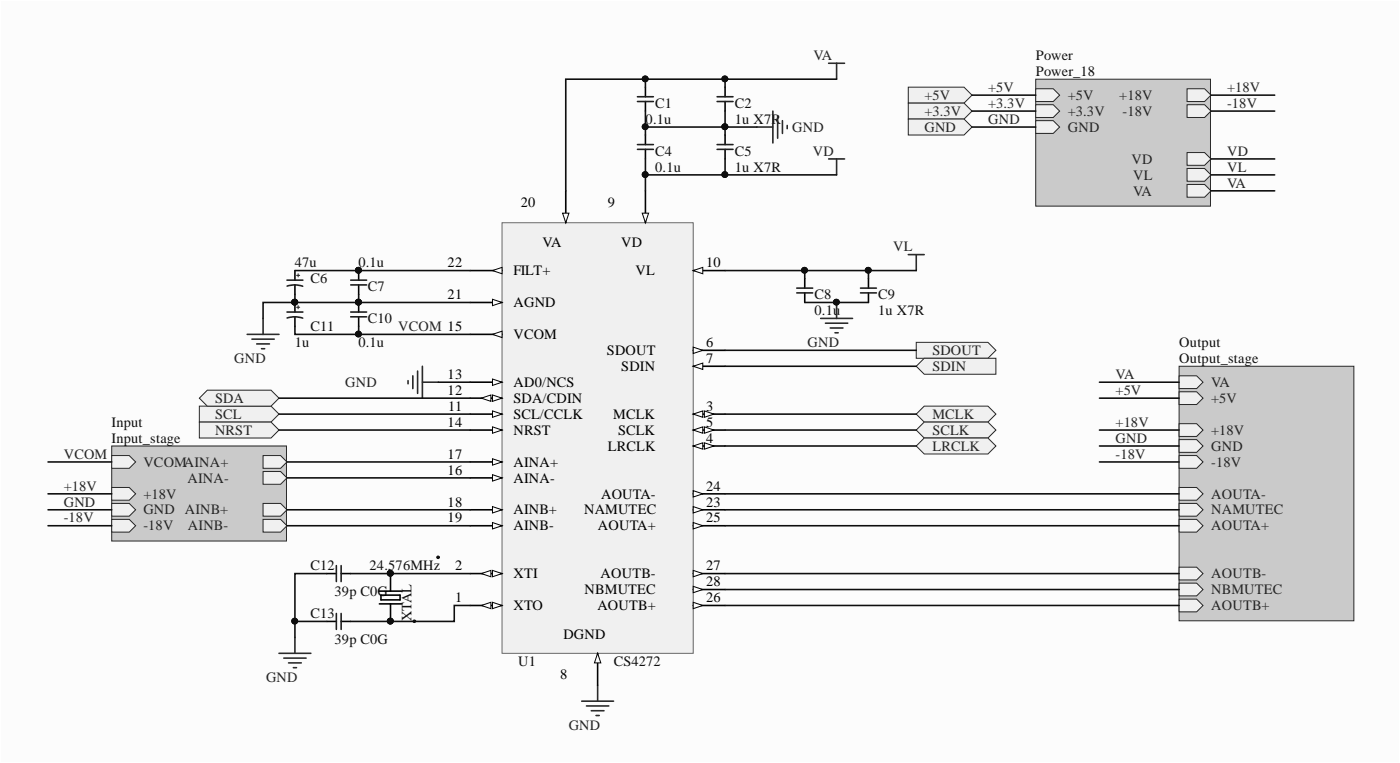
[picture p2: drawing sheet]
<svg xmlns="http://www.w3.org/2000/svg" width="223mm" height="121mm" viewBox="0 0 223 121" stroke-linecap="round" stroke-linejoin="round" font-family="sans-serif">
<defs><g id="words">
<g font-size="2.3" fill="#262626">
<text x="129.5" y="9.5">VA</text>
<text x="147.2" y="15.9">+5V</text>
<text x="157.4" y="14.6">+5V</text>
<text x="157.4" y="17.2">+3.3V</text>
<text x="170" y="15.9">+5V</text>
<text x="178.3" y="15.9">+18V</text>
<text x="195.4" y="14.6">+18V</text>
<text x="195.4" y="17.2">-18V</text>
<text x="126.2" y="21">GND</text>
<text x="147.2" y="18.4">+3.3V</text>
<text x="147.2" y="21">GND</text>
<text x="157.4" y="19.7">GND</text>
<text x="170" y="18.4">+3.3V</text>
<text x="170" y="21">GND</text>
<text x="178.8" y="18.4">-18V</text>
<text x="129.5" y="24.8">VD</text>
<text x="180.2" y="26">VD</text>
<text x="180.5" y="28.6">VL</text>
<text x="195.4" y="24.8">VD</text>
<text x="195.4" y="27.3">VL</text>
<text x="195.4" y="29.8">VA</text>
<text x="180.5" y="31.1">VA</text>
<text x="142.2" y="40">VL</text>
<text x="63.4" y="52.7">VCOM 15</text>
<text x="37.3" y="57.7">GND</text>
<text x="128.6" y="55.2">GND</text>
<text x="148.5" y="56.5">SDOUT</text>
<text x="148.5" y="59">SDIN</text>
<text x="34.2" y="64.1">SDA</text>
<text x="55" y="61.5">GND</text>
<text x="177.7" y="60.3">VA</text>
<text x="177.7" y="62.8">+5V</text>
<text x="192.9" y="64.1">+5V</text>
<text x="192.9" y="61.5">VA</text>
<text x="34.2" y="66.6">SCL</text>
<text x="34.2" y="69.1">NRST</text>
<text x="148.5" y="66.6">MCLK</text>
<text x="148.5" y="69.1">SCLK</text>
<text x="148.5" y="71.7">LRCLK</text>
<text x="177.7" y="67.9">+18V</text>
<text x="177.7" y="70.4">GND</text>
<text x="192.9" y="71.7">GND</text>
<text x="192.9" y="69.1">+18V</text>
<text x="10.1" y="73">VCOM</text>
<text x="22.8" y="74.2">VCOMAINA+</text>
<text x="29.8" y="76.8">AINA-</text>
<text x="177.7" y="73">-18V</text>
<text x="192.9" y="74.2">-18V</text>
<text x="10.1" y="78">+18V</text>
<text x="10.1" y="80.6">GND</text>
<text x="10.1" y="83.1">-18V</text>
<text x="22.8" y="79.3">+18V</text>
<text x="22.8" y="81.8">GND AINB+</text>
<text x="192.9" y="81.8">NAMUTEC</text>
<text x="192.9" y="79.3">AOUTA-</text>
<text x="22.8" y="84.4">-18V</text>
<text x="29.9" y="84.4">AINB-</text>
<text x="192.9" y="84.4">AOUTA+</text>
<text x="192.9" y="94.5">NBMUTEC</text>
<text x="192.9" y="92">AOUTB-</text>
<text x="192.9" y="97">AOUTB+</text>
<text x="42.4" y="108.5">GND</text>
<text x="90.6" y="116.1">GND</text>
</g>
<g font-size="2.3" fill="#0e0e0e">
<text x="165" y="9.5">Power</text>
<text x="104.3" y="17.2">C1</text>
<text x="117" y="17.2">C2</text>
<text x="165" y="12.1">Power_18</text>
<text x="102.8" y="19.7">0.1u</text>
<text x="117" y="19.7">1u X7R</text>
<text x="104.3" y="24.8">C4</text>
<text x="104.3" y="27.3">0.1u</text>
<text x="117" y="24.8">C5</text>
<text x="117" y="27.3">1u X7R</text>
<text x="46.9" y="42.5">47u</text>
<text x="49.5" y="45.1">C6</text>
<text x="57.1" y="42.5">0.1u</text>
<text x="58.6" y="46.3">C7</text>
<text x="129.7" y="47.6">C8</text>
<text x="139.9" y="47.6">C9</text>
<text x="49.5" y="52.7">C11</text>
<text x="58.6" y="51.4">C10</text>
<text x="129.7" y="50.1">0.1u</text>
<text x="139.9" y="50.1">1u X7R</text>
<text x="46.9" y="55.2">1u</text>
<text x="57.1" y="55.2">0.1u</text>
<text x="187.8" y="55.2">Output</text>
<text x="187.8" y="57.7">Output_stage</text>
<text x="17.8" y="67.9">Input</text>
<text x="17.8" y="70.4">Input_stage</text>
<text x="49.5" y="90.7">C12</text>
<text x="53.3" y="94.8">39p C0G</text>
<text x="58.9" y="90.7">24.576MHz</text>
<text x="49.5" y="98.3">C13</text>
<text x="65.5" y="98.8" transform="rotate(-90 65.5 98.8)">XTAL</text>
<text x="53.3" y="102.4">39p C0G</text>
<text x="82.5" y="105.9">U1</text>
<text x="97.8" y="105.9">CS4272</text>
</g>
<g font-size="2.3">
<text x="83" y="32.9">20</text>
<text x="96.8" y="32.9">9</text>
<text x="86.4" y="39.2">VA</text>
<text x="98.9" y="39.2">VD</text>
<text x="71.3" y="47.6">21</text>
<text x="71.3" y="42.5">22</text>
<text x="81.8" y="43.8">FILT+</text>
<text x="101.2" y="43.8">VL</text>
<text x="112.5" y="42.5">10</text>
<text x="81.8" y="53.9">VCOM</text>
<text x="81.8" y="48.9">AGND</text>
<text x="96.7" y="56.5">SDOUT</text>
<text x="98.9" y="59">SDIN</text>
<text x="112.5" y="55.2">6</text>
<text x="112.5" y="57.7">7</text>
<text x="71.3" y="62.8">12</text>
<text x="71.3" y="60.3">13</text>
<text x="71.4" y="65.3">11</text>
<text x="81.8" y="64.1">SDA/CDIN</text>
<text x="81.8" y="61.5">AD0/NCS</text>
<text x="112.5" y="65.3">3</text>
<text x="71.3" y="67.9">14</text>
<text x="81.8" y="66.6">SCL/CCLK</text>
<text x="81.8" y="69.1">NRST</text>
<text x="96.8" y="71.7">LRCLK</text>
<text x="97.7" y="66.6">MCLK</text>
<text x="98.4" y="69.1">SCLK</text>
<text x="112.5" y="70.4">4</text>
<text x="112.5" y="67.9">5</text>
<text x="71.3" y="75.5">16</text>
<text x="71.3" y="73">17</text>
<text x="81.8" y="76.8">AINA-</text>
<text x="81.8" y="74.2">AINA+</text>
<text x="71.3" y="80.6">18</text>
<text x="71.3" y="83.1">19</text>
<text x="81.8" y="81.8">AINB+</text>
<text x="93" y="81.8">NAMUTEC</text>
<text x="95.7" y="79.3">AOUTA-</text>
<text x="112.5" y="80.6">23</text>
<text x="112.5" y="78">24</text>
<text x="112.5" y="83.1">25</text>
<text x="81.8" y="84.4">AINB-</text>
<text x="95.2" y="84.4">AOUTA+</text>
<text x="72.5" y="95.8">1</text>
<text x="72.5" y="90.7">2</text>
<text x="81.8" y="92">XTI</text>
<text x="93.1" y="94.5">NBMUTEC</text>
<text x="95.6" y="92">AOUTB-</text>
<text x="112.5" y="95.8">26</text>
<text x="112.5" y="90.7">27</text>
<text x="112.5" y="93.2">28</text>
<text x="81.8" y="97">XTO</text>
<text x="89.7" y="101.6">DGND</text>
<text x="95.1" y="97">AOUTB+</text>
<text x="89.2" y="108">8</text>
</g>
</g></defs>
<path d="M.2 .2h222.6v121h-222.6z" fill="#fcfcfc" stroke="#000" stroke-width=".16"/>
<g fill="none" stroke="#000" stroke-width=".25">
<path d="M102.8 13.9v1.5M102.8 16.1v1.6M115.5 13.9v1.5M115.5 16.1v1.6M102.8 21.5v1.5M102.8 23.8v1.5M115.5 21.5v1.5M115.5 23.8v1.5M57.1 43v1.6M57.1 45.3v1.5M57.1 48.1v1.5M57.1 50.4v1.5"/>
<path d="M128.2 44.3v1.5M128.2 46.6v1.5M138.3 44.3v1.5M138.3 46.6v1.5M52 91.2h1.6M52 98.8h1.6M54.3 91.2h1.5M54.3 98.8h1.5"/>
</g>
<g fill="none" stroke="#1c1c1c" stroke-width=".25">
<path d="M101.5 15.4h2.6M101.5 16.1h2.6M114.2 15.4h2.5M114.2 16.1h2.5M101.5 23h2.6M101.5 23.8h2.6M114.2 23h2.5M114.2 23.8h2.5M55.8 44.6h2.6M55.8 45.3h2.6M55.8 49.6h2.6M55.8 50.4h2.6"/>
<path d="M126.9 45.8h2.5M126.9 46.6h2.5M137 45.8h2.6M137 46.6h2.6M53.6 90v2.5M53.6 97.6v2.5M54.3 90v2.5M54.3 97.6v2.5"/>
</g>
<g fill="none" stroke="#262626" stroke-width=".25">
<path d="M123.1 17.7v5M123.8 18.4v3.6M124.6 19.2v2M125.4 20v.5M132 10.1h2.5M133.2 10.1v2.5M120.5 20.2h2.6M132 25.3h2.5M133.2 25.3v2.5M39.4 53.2h5M40.1 53.9h3.6M40.9 54.7h2"/>
<path d="M41.6 55.5h.5M41.9 50.6v2.6M130.7 50.6h5.1M131.5 51.4h3.5M132.2 52.2h2M133 52.9h.5M133.2 48.1v2.5M144.6 40.5h2.6M145.9 40.5v2.5M44.4 103.9h5.1M45.2 104.7h3.5M46 105.4h2"/>
<path d="M46.7 106.2h.5M47 101.4v2.5M92.6 111.5h5.1M93.4 112.3h3.6M94.2 113h2M94.9 113.8h.5M95.2 109v2.5"/>
</g>
<g fill="#0e0e0e" stroke="#0e0e0e" stroke-width=".16">
<circle cx="57.1" cy="43" r=".46"/>
<circle cx="57.1" cy="48.1" r=".46"/>
<circle cx="133.2" cy="48.1" r=".46"/>
</g>
<path d="M80 35.4h30.4v68.5h-30.4z" fill-rule="evenodd" fill="#f0f0f0"/>
<path d="M80 35.4h30.4v68.5h-30.4z" fill="none" stroke="#696969" stroke-width=".16"/>
<path d="M74.9 96.3h5.1" fill="none" stroke="#000" stroke-width=".25"/>
<path d="M78.4 95.8l1.6 .5-1.6 .5z" fill="#fcfcfc"/>
<path d="M78.4 95.8l1.6 .5-1.6 .5z" fill="none" stroke="#000" stroke-width=".16"/>
<path d="M76.7 96.3l1.5-.5v1z" fill="#fcfcfc"/>
<path d="M76.7 96.3l1.5-.5v1z" fill="none" stroke="#000" stroke-width=".16"/>
<path d="M74.9 91.2h5.1" fill="none" stroke="#000" stroke-width=".25"/>
<path d="M78.4 90.7l1.6 .5-1.6 .5z" fill="#fcfcfc"/>
<path d="M78.4 90.7l1.6 .5-1.6 .5z" fill="none" stroke="#000" stroke-width=".16"/>
<path d="M76.7 91.2l1.5-.5v1z" fill="#fcfcfc"/>
<path d="M76.7 91.2l1.5-.5v1z" fill="none" stroke="#000" stroke-width=".16"/>
<path d="M110.4 65.9h5.1" fill="none" stroke="#000" stroke-width=".25"/>
<path d="M110.4 65.9l1.5-.5v1z" fill="#fcfcfc"/>
<path d="M110.4 65.9l1.5-.5v1z" fill="none" stroke="#000" stroke-width=".16"/>
<path d="M112.2 65.4l1.5 .5-1.5 .5z" fill="#fcfcfc"/>
<path d="M112.2 65.4l1.5 .5-1.5 .5z" fill="none" stroke="#000" stroke-width=".16"/>
<path d="M110.4 70.9h5.1" fill="none" stroke="#000" stroke-width=".25"/>
<path d="M110.4 70.9l1.5-.5v1z" fill="#fcfcfc"/>
<path d="M110.4 70.9l1.5-.5v1z" fill="none" stroke="#000" stroke-width=".16"/>
<path d="M112.2 70.4l1.5 .5-1.5 .5z" fill="#fcfcfc"/>
<path d="M112.2 70.4l1.5 .5-1.5 .5z" fill="none" stroke="#000" stroke-width=".16"/>
<path d="M110.4 68.4h5.1" fill="none" stroke="#000" stroke-width=".25"/>
<path d="M110.4 68.4l1.5-.5v1z" fill="#fcfcfc"/>
<path d="M110.4 68.4l1.5-.5v1z" fill="none" stroke="#000" stroke-width=".16"/>
<path d="M112.2 67.9l1.5 .5-1.5 .5z" fill="#fcfcfc"/>
<path d="M112.2 67.9l1.5 .5-1.5 .5z" fill="none" stroke="#000" stroke-width=".16"/>
<path d="M110.4 55.7h5.1" fill="none" stroke="#000" stroke-width=".25"/>
<path d="M110.4 55.2l1.5 .5-1.5 .5z" fill="#fcfcfc"/>
<path d="M110.4 55.2l1.5 .5-1.5 .5z" fill="none" stroke="#000" stroke-width=".16"/>
<path d="M110.4 58.3h5.1" fill="none" stroke="#000" stroke-width=".25"/>
<path d="M110.4 58.3l1.5-.6v1.1z" fill="#fcfcfc"/>
<path d="M110.4 58.3l1.5-.6v1.1z" fill="none" stroke="#000" stroke-width=".16"/>
<path d="M95.2 103.9v5.1" fill="none" stroke="#000" stroke-width=".25"/>
<path d="M95.2 103.9l.5 1.5h-1z" fill="#fcfcfc"/>
<path d="M95.2 103.9l.5 1.5h-1z" fill="none" stroke="#000" stroke-width=".16"/>
<path d="M102.8 30.4v5" fill="none" stroke="#000" stroke-width=".25"/>
<path d="M102.3 33.9h1l-.5 1.5z" fill="#fcfcfc"/>
<path d="M102.3 33.9h1l-.5 1.5z" fill="none" stroke="#000" stroke-width=".16"/>
<path d="M110.4 43h5.1" fill="none" stroke="#000" stroke-width=".25"/>
<path d="M110.4 43l1.5-.5v1z" fill="#fcfcfc"/>
<path d="M110.4 43l1.5-.5v1z" fill="none" stroke="#000" stroke-width=".16"/>
<path d="M74.9 65.9h5.1" fill="none" stroke="#000" stroke-width=".25"/>
<path d="M78.4 65.4l1.6 .5-1.6 .5z" fill="#fcfcfc"/>
<path d="M78.4 65.4l1.6 .5-1.6 .5z" fill="none" stroke="#000" stroke-width=".16"/>
<path d="M74.9 63.3h5.1" fill="none" stroke="#000" stroke-width=".25"/>
<path d="M78.4 62.8l1.6 .5-1.6 .5z" fill="#fcfcfc"/>
<path d="M78.4 62.8l1.6 .5-1.6 .5z" fill="none" stroke="#000" stroke-width=".16"/>
<path d="M76.7 63.3l1.5-.5v1z" fill="#fcfcfc"/>
<path d="M76.7 63.3l1.5-.5v1z" fill="none" stroke="#000" stroke-width=".16"/>
<path d="M74.9 60.8h5.1" fill="none" stroke="#000" stroke-width=".25"/>
<path d="M78.4 60.3l1.6 .5-1.6 .5z" fill="#fcfcfc"/>
<path d="M78.4 60.3l1.6 .5-1.6 .5z" fill="none" stroke="#000" stroke-width=".16"/>
<path d="M74.9 68.4h5.1" fill="none" stroke="#000" stroke-width=".25"/>
<path d="M78.4 67.9l1.6 .5-1.6 .5z" fill="#fcfcfc"/>
<path d="M78.4 67.9l1.6 .5-1.6 .5z" fill="none" stroke="#000" stroke-width=".16"/>
<path d="M74.9 53.2h5.1" fill="none" stroke="#000" stroke-width=".25"/>
<path d="M78.4 53.2l1.6-.5v1z" fill="#fcfcfc"/>
<path d="M78.4 53.2l1.6-.5v1z" fill="none" stroke="#000" stroke-width=".16"/>
<path d="M74.9 76h5.1" fill="none" stroke="#000" stroke-width=".25"/>
<path d="M78.4 75.5l1.6 .5-1.6 .5z" fill="#fcfcfc"/>
<path d="M78.4 75.5l1.6 .5-1.6 .5z" fill="none" stroke="#000" stroke-width=".16"/>
<path d="M74.9 73.5h5.1" fill="none" stroke="#000" stroke-width=".25"/>
<path d="M78.4 73l1.6 .5-1.6 .5z" fill="#fcfcfc"/>
<path d="M78.4 73l1.6 .5-1.6 .5z" fill="none" stroke="#000" stroke-width=".16"/>
<path d="M74.9 81.1h5.1" fill="none" stroke="#000" stroke-width=".25"/>
<path d="M78.4 80.6l1.6 .5-1.6 .5z" fill="#fcfcfc"/>
<path d="M78.4 80.6l1.6 .5-1.6 .5z" fill="none" stroke="#000" stroke-width=".16"/>
<path d="M74.9 83.6h5.1" fill="none" stroke="#000" stroke-width=".25"/>
<path d="M78.4 83.1l1.6 .5-1.6 .5z" fill="#fcfcfc"/>
<path d="M78.4 83.1l1.6 .5-1.6 .5z" fill="none" stroke="#000" stroke-width=".16"/>
<path d="M90.1 30.4v5" fill="none" stroke="#000" stroke-width=".25"/>
<path d="M89.6 33.9h1l-.5 1.5z" fill="#fcfcfc"/>
<path d="M89.6 33.9h1l-.5 1.5z" fill="none" stroke="#000" stroke-width=".16"/>
<path d="M74.9 48.1h5.1" fill="none" stroke="#000" stroke-width=".25"/>
<path d="M78.4 47.6l1.6 .5-1.6 .5z" fill="#fcfcfc"/>
<path d="M78.4 47.6l1.6 .5-1.6 .5z" fill="none" stroke="#000" stroke-width=".16"/>
<path d="M74.9 43h5.1" fill="none" stroke="#000" stroke-width=".25"/>
<path d="M78.4 43l1.6-.5v1z" fill="#fcfcfc"/>
<path d="M78.4 43l1.6-.5v1z" fill="none" stroke="#000" stroke-width=".16"/>
<path d="M110.4 81.1h5.1" fill="none" stroke="#000" stroke-width=".25"/>
<path d="M110.4 80.6l1.5 .5-1.5 .5z" fill="#fcfcfc"/>
<path d="M110.4 80.6l1.5 .5-1.5 .5z" fill="none" stroke="#000" stroke-width=".16"/>
<path d="M110.4 78.5h5.1" fill="none" stroke="#000" stroke-width=".25"/>
<path d="M110.4 78l1.5 .5-1.5 .6z" fill="#fcfcfc"/>
<path d="M110.4 78l1.5 .5-1.5 .6z" fill="none" stroke="#000" stroke-width=".16"/>
<path d="M110.4 83.6h5.1" fill="none" stroke="#000" stroke-width=".25"/>
<path d="M110.4 83.1l1.5 .5-1.5 .5z" fill="#fcfcfc"/>
<path d="M110.4 83.1l1.5 .5-1.5 .5z" fill="none" stroke="#000" stroke-width=".16"/>
<path d="M110.4 96.3h5.1" fill="none" stroke="#000" stroke-width=".25"/>
<path d="M110.4 95.8l1.5 .5-1.5 .5z" fill="#fcfcfc"/>
<path d="M110.4 95.8l1.5 .5-1.5 .5z" fill="none" stroke="#000" stroke-width=".16"/>
<path d="M110.4 91.2h5.1" fill="none" stroke="#000" stroke-width=".25"/>
<path d="M110.4 90.7l1.5 .5-1.5 .5z" fill="#fcfcfc"/>
<path d="M110.4 90.7l1.5 .5-1.5 .5z" fill="none" stroke="#000" stroke-width=".16"/>
<path d="M110.4 93.8h5.1" fill="none" stroke="#000" stroke-width=".25"/>
<path d="M110.4 93.3l1.5 .5-1.5 .5z" fill="#fcfcfc"/>
<path d="M110.4 93.3l1.5 .5-1.5 .5z" fill="none" stroke="#000" stroke-width=".16"/>
<path d="M47 43v1.6M47 45.3v1.5M47 48.1v1.5M47 50.4v1.5M60.4 96h3.6M60.4 94h3.6M60.7 94.7h3v.7h-3zM62.2 91.2v2.8M62.2 96v2.8" fill="none" stroke="#000" stroke-width=".25"/>
<g fill="#0e0e0e" stroke="#0e0e0e" stroke-width=".16">
<circle cx="62.2" cy="91.2" r=".46"/>
<circle cx="62.2" cy="98.8" r=".46"/>
<circle cx="69.8" cy="88.6" r=".21"/>
<circle cx="66" cy="98.8" r=".21"/>
<circle cx="46.9" cy="48.1" r=".46"/>
</g>
<path d="M45.7 44.6h2.5M45.7 49.6h2.5M45.7 45.5a4 4 0 0 1 2.5 0M45.7 50.6a4 4 0 0 1 2.5 0" fill="none" stroke="#1c1c1c" stroke-width=".25"/>
<path d="M47.2 43.8h.5M47.2 48.9h.5M47.5 43.5v.5M47.5 48.6v.5" fill="none" stroke="#1c1c1c" stroke-width=".16"/>
<path d="M145.9 54.4h11.4l1.3 1.3-1.3 1.3h-11.4z" fill-rule="evenodd" fill="#f0f0f0" stroke="#262626" stroke-width=".16"/>
<path d="M65.7 59.8v2M66.5 59v3.6M67.3 58.3v5M65 60.5v.5M67.3 60.8h2.5" fill="none" stroke="#262626" stroke-width=".25"/>
<g fill="#f0f0f0" stroke="#262626" stroke-width=".16">
<path d="M145.9 58.3l1.3-1.3h11.4v2.5h-11.4z" fill-rule="evenodd"/>
<path d="M31.7 64.6h11.5l1.2 1.3-1.2 1.2h-11.5z" fill-rule="evenodd"/>
<path d="M31.7 67.1h11.5l1.2 1.3-1.2 1.3h-11.5z" fill-rule="evenodd"/>
<path d="M145.9 65.9l1.3-1.3h10.1l1.3 1.3-1.3 1.2h-10.1z" fill-rule="evenodd"/>
<path d="M145.9 68.4l1.3-1.3h10.1l1.3 1.3-1.3 1.3h-10.1z" fill-rule="evenodd"/>
<path d="M145.9 70.9l1.3-1.2h10.1l1.3 1.2-1.3 1.3h-10.1z" fill-rule="evenodd"/>
<path d="M31.7 63.3l1.3-1.2h10.2l1.2 1.2-1.2 1.3h-10.2z" fill-rule="evenodd"/>
</g>
<path d="M17.8 70.9h27.8v15.2h-27.8z" fill="#cacaca" stroke="#262626" stroke-width=".16"/>
<path d="M41.9 72.5h2.8l1 1-1 1h-2.8z" fill-rule="evenodd" fill="#f0f0f0"/>
<path d="M41.9 72.5h2.8l1 1-1 1h-2.8z" fill="none" stroke="#262626" stroke-width=".16"/>
<path d="M41.9 80.1h2.8l1 1-1 1h-2.8z" fill-rule="evenodd" fill="#f0f0f0"/>
<path d="M41.9 80.1h2.8l1 1-1 1h-2.8z" fill="none" stroke="#262626" stroke-width=".16"/>
<path d="M17.8 77.5h2.8l1 1-1 1.1h-2.8z" fill-rule="evenodd" fill="#f0f0f0"/>
<path d="M17.8 77.5h2.8l1 1-1 1.1h-2.8z" fill="none" stroke="#262626" stroke-width=".16"/>
<path d="M17.8 80.1h2.8l1 1-1 1h-2.8z" fill-rule="evenodd" fill="#f0f0f0"/>
<path d="M17.8 80.1h2.8l1 1-1 1h-2.8z" fill="none" stroke="#262626" stroke-width=".16"/>
<path d="M17.8 72.5h2.8l1 1-1 1h-2.8z" fill-rule="evenodd" fill="#f0f0f0"/>
<path d="M17.8 72.5h2.8l1 1-1 1h-2.8z" fill="none" stroke="#262626" stroke-width=".16"/>
<path d="M41.9 82.6h2.8l1 1-1 1h-2.8z" fill-rule="evenodd" fill="#f0f0f0"/>
<path d="M41.9 82.6h2.8l1 1-1 1h-2.8z" fill="none" stroke="#262626" stroke-width=".16"/>
<path d="M41.9 75h2.8l1 1-1 1h-2.8z" fill-rule="evenodd" fill="#f0f0f0"/>
<path d="M41.9 75h2.8l1 1-1 1h-2.8z" fill="none" stroke="#262626" stroke-width=".16"/>
<path d="M17.8 82.6h2.8l1 1-1 1h-2.8z" fill-rule="evenodd" fill="#f0f0f0"/>
<path d="M17.8 82.6h2.8l1 1-1 1h-2.8z" fill="none" stroke="#262626" stroke-width=".16"/>
<path d="M187.8 58.3h27.8v40.4h-27.8z" fill="#cacaca" stroke="#262626" stroke-width=".16"/>
<path d="M187.8 80.1h2.8l1 1-1 1h-2.8z" fill-rule="evenodd" fill="#f0f0f0"/>
<path d="M187.8 80.1h2.8l1 1-1 1h-2.8z" fill="none" stroke="#262626" stroke-width=".16"/>
<path d="M187.8 82.6h2.8l1 1-1 1h-2.8z" fill-rule="evenodd" fill="#f0f0f0"/>
<path d="M187.8 82.6h2.8l1 1-1 1h-2.8z" fill="none" stroke="#262626" stroke-width=".16"/>
<path d="M187.8 72.5h2.8l1 1-1 1h-2.8z" fill-rule="evenodd" fill="#f0f0f0"/>
<path d="M187.8 72.5h2.8l1 1-1 1h-2.8z" fill="none" stroke="#262626" stroke-width=".16"/>
<path d="M187.8 69.9h2.8l1 1-1 1.1h-2.8z" fill-rule="evenodd" fill="#f0f0f0"/>
<path d="M187.8 69.9h2.8l1 1-1 1.1h-2.8z" fill="none" stroke="#262626" stroke-width=".16"/>
<path d="M187.8 62.3h2.8l1 1-1 1h-2.8z" fill-rule="evenodd" fill="#f0f0f0"/>
<path d="M187.8 62.3h2.8l1 1-1 1h-2.8z" fill="none" stroke="#262626" stroke-width=".16"/>
<path d="M187.8 92.8h2.8l1 1-1 1h-2.8z" fill-rule="evenodd" fill="#f0f0f0"/>
<path d="M187.8 92.8h2.8l1 1-1 1h-2.8z" fill="none" stroke="#262626" stroke-width=".16"/>
<path d="M187.8 77.5h2.8l1 1-1 1.1h-2.8z" fill-rule="evenodd" fill="#f0f0f0"/>
<path d="M187.8 77.5h2.8l1 1-1 1.1h-2.8z" fill="none" stroke="#262626" stroke-width=".16"/>
<path d="M187.8 59.8h2.8l1 1-1 1h-2.8z" fill-rule="evenodd" fill="#f0f0f0"/>
<path d="M187.8 59.8h2.8l1 1-1 1h-2.8z" fill="none" stroke="#262626" stroke-width=".16"/>
<path d="M187.8 90.2h2.8l1 1-1 1h-2.8z" fill-rule="evenodd" fill="#f0f0f0"/>
<path d="M187.8 90.2h2.8l1 1-1 1h-2.8z" fill="none" stroke="#262626" stroke-width=".16"/>
<path d="M187.8 67.4h2.8l1 1-1 1h-2.8z" fill-rule="evenodd" fill="#f0f0f0"/>
<path d="M187.8 67.4h2.8l1 1-1 1h-2.8z" fill="none" stroke="#262626" stroke-width=".16"/>
<path d="M187.8 95.3h2.8l1 1-1 1h-2.8z" fill-rule="evenodd" fill="#f0f0f0"/>
<path d="M187.8 95.3h2.8l1 1-1 1h-2.8z" fill="none" stroke="#262626" stroke-width=".16"/>
<path d="M164.9 12.6h27.9v20.2h-27.9z" fill="#cacaca" stroke="#262626" stroke-width=".16"/>
<path d="M164.9 16.7h2.8l1 1-1 1h-2.8z" fill-rule="evenodd" fill="#f0f0f0"/>
<path d="M164.9 16.7h2.8l1 1-1 1h-2.8z" fill="none" stroke="#262626" stroke-width=".16"/>
<path d="M164.9 19.2h2.8l1 1-1 1h-2.8z" fill-rule="evenodd" fill="#f0f0f0"/>
<path d="M164.9 19.2h2.8l1 1-1 1h-2.8z" fill="none" stroke="#262626" stroke-width=".16"/>
<path d="M189 16.7h2.8l1.1 1-1.1 1h-2.8z" fill-rule="evenodd" fill="#f0f0f0"/>
<path d="M189 16.7h2.8l1.1 1-1.1 1h-2.8z" fill="none" stroke="#262626" stroke-width=".16"/>
<path d="M189 14.1h2.8l1.1 1-1.1 1h-2.8z" fill-rule="evenodd" fill="#f0f0f0"/>
<path d="M189 14.1h2.8l1.1 1-1.1 1h-2.8z" fill="none" stroke="#262626" stroke-width=".16"/>
<path d="M189 24.3h2.8l1.1 1-1.1 1h-2.8z" fill-rule="evenodd" fill="#f0f0f0"/>
<path d="M189 24.3h2.8l1.1 1-1.1 1h-2.8z" fill="none" stroke="#262626" stroke-width=".16"/>
<path d="M189 26.8h2.8l1.1 1-1.1 1h-2.8z" fill-rule="evenodd" fill="#f0f0f0"/>
<path d="M189 26.8h2.8l1.1 1-1.1 1h-2.8z" fill="none" stroke="#262626" stroke-width=".16"/>
<path d="M189 29.3h2.8l1.1 1.1-1.1 1h-2.8z" fill-rule="evenodd" fill="#f0f0f0"/>
<path d="M189 29.3h2.8l1.1 1.1-1.1 1h-2.8z" fill="none" stroke="#262626" stroke-width=".16"/>
<path d="M164.9 14.1h2.8l1 1-1 1h-2.8z" fill-rule="evenodd" fill="#f0f0f0"/>
<path d="M164.9 14.1h2.8l1 1-1 1h-2.8z" fill="none" stroke="#262626" stroke-width=".16"/>
<g fill="#f0f0f0" stroke="#262626" stroke-width=".16">
<path d="M144.6 13.9h8.9l1.3 1.2-1.3 1.3h-8.9z" fill-rule="evenodd"/>
<path d="M144.6 16.4h8.9l1.3 1.3-1.3 1.2h-8.9z" fill-rule="evenodd"/>
<path d="M144.6 18.9h8.9l1.3 1.3-1.3 1.3h-8.9z" fill-rule="evenodd"/>
</g>
<g fill="none" stroke="#0e0e0e" stroke-width=".25">
<path d="M102.8 12.6v1.3M102.8 17.7v2.5M115.5 12.6v1.3M115.5 17.7v2.5h5M133.2 12.6h-43.1v17.8M154.8 15.1h10.1M154.8 17.7h10.1M192.9 15.1h10.1M192.9 17.7h10.1M102.8 21.5v-1.3h12.7v1.3M102.8 25.3v2.5M115.5 25.3v2.5h-12.7v2.6"/>
<path d="M115.5 27.8h17.7M154.8 20.2h10.1M192.9 27.8h10.1M192.9 25.3h10.1M192.9 30.4h10.1M47 48.1h-5.1v2.5M47 43h27.9M47 46.8v1.3h27.9M47 51.9v1.3h27.9M57.1 46.8v1.3M57.1 51.9v1.3M115.5 43h22.8v1.3"/>
<path d="M115.5 55.7h30.4M115.5 58.3h30.4M128.2 48.1h10.1M128.2 43v1.3M138.3 43h7.6M7.6 78.5h10.2M7.6 73.5h10.2M44.4 65.9h30.5M44.4 68.4h30.5M44.4 63.3h30.5M45.7 73.5h29.2M45.7 76h29.2"/>
<path d="M69.8 60.8h5.1M115.5 65.9h30.4M115.5 68.4h30.4M115.5 70.9h30.4M115.5 78.5h72.3M175.1 68.4h12.7M175.1 70.9h12.7M175.1 60.8h12.7M175.1 63.3h12.7M175.1 73.5h12.7M7.6 81.1h10.2M7.6 83.6h10.2"/>
<path d="M45.7 81.1h29.2M45.7 83.6h29.2M47 98.8h5M52 91.2h-5v10.2M55.8 91.2h19.1M74.9 96.3h-2.6v2.5h-16.5M115.5 81.1h72.3M115.5 83.6h72.3M115.5 91.2h72.3M115.5 93.8h72.3M115.5 96.3h72.3"/>
</g>
<g fill="#0e0e0e" stroke="#0e0e0e" stroke-width=".16">
<circle cx="46.9" cy="98.8" r=".46"/>
<circle cx="57.1" cy="53.1" r=".46"/>
<circle cx="57.1" cy="48.1" r=".46"/>
<circle cx="46.9" cy="48.1" r=".46"/>
<circle cx="102.8" cy="20.2" r=".46"/>
<circle cx="115.4" cy="20.2" r=".46"/>
<circle cx="115.4" cy="12.5" r=".46"/>
<circle cx="102.8" cy="12.5" r=".46"/>
<circle cx="115.4" cy="27.8" r=".46"/>
<circle cx="133.2" cy="48.1" r=".46"/>
<circle cx="138.3" cy="43" r=".46"/>
<circle cx="128.1" cy="43" r=".46"/>
<circle cx="62.2" cy="98.8" r=".46"/>
<circle cx="62.2" cy="91.2" r=".46"/>
<circle cx="102.8" cy="27.8" r=".46"/>
<circle cx="57.1" cy="43" r=".46"/>
</g>
<use href="#words"/>
</svg>
